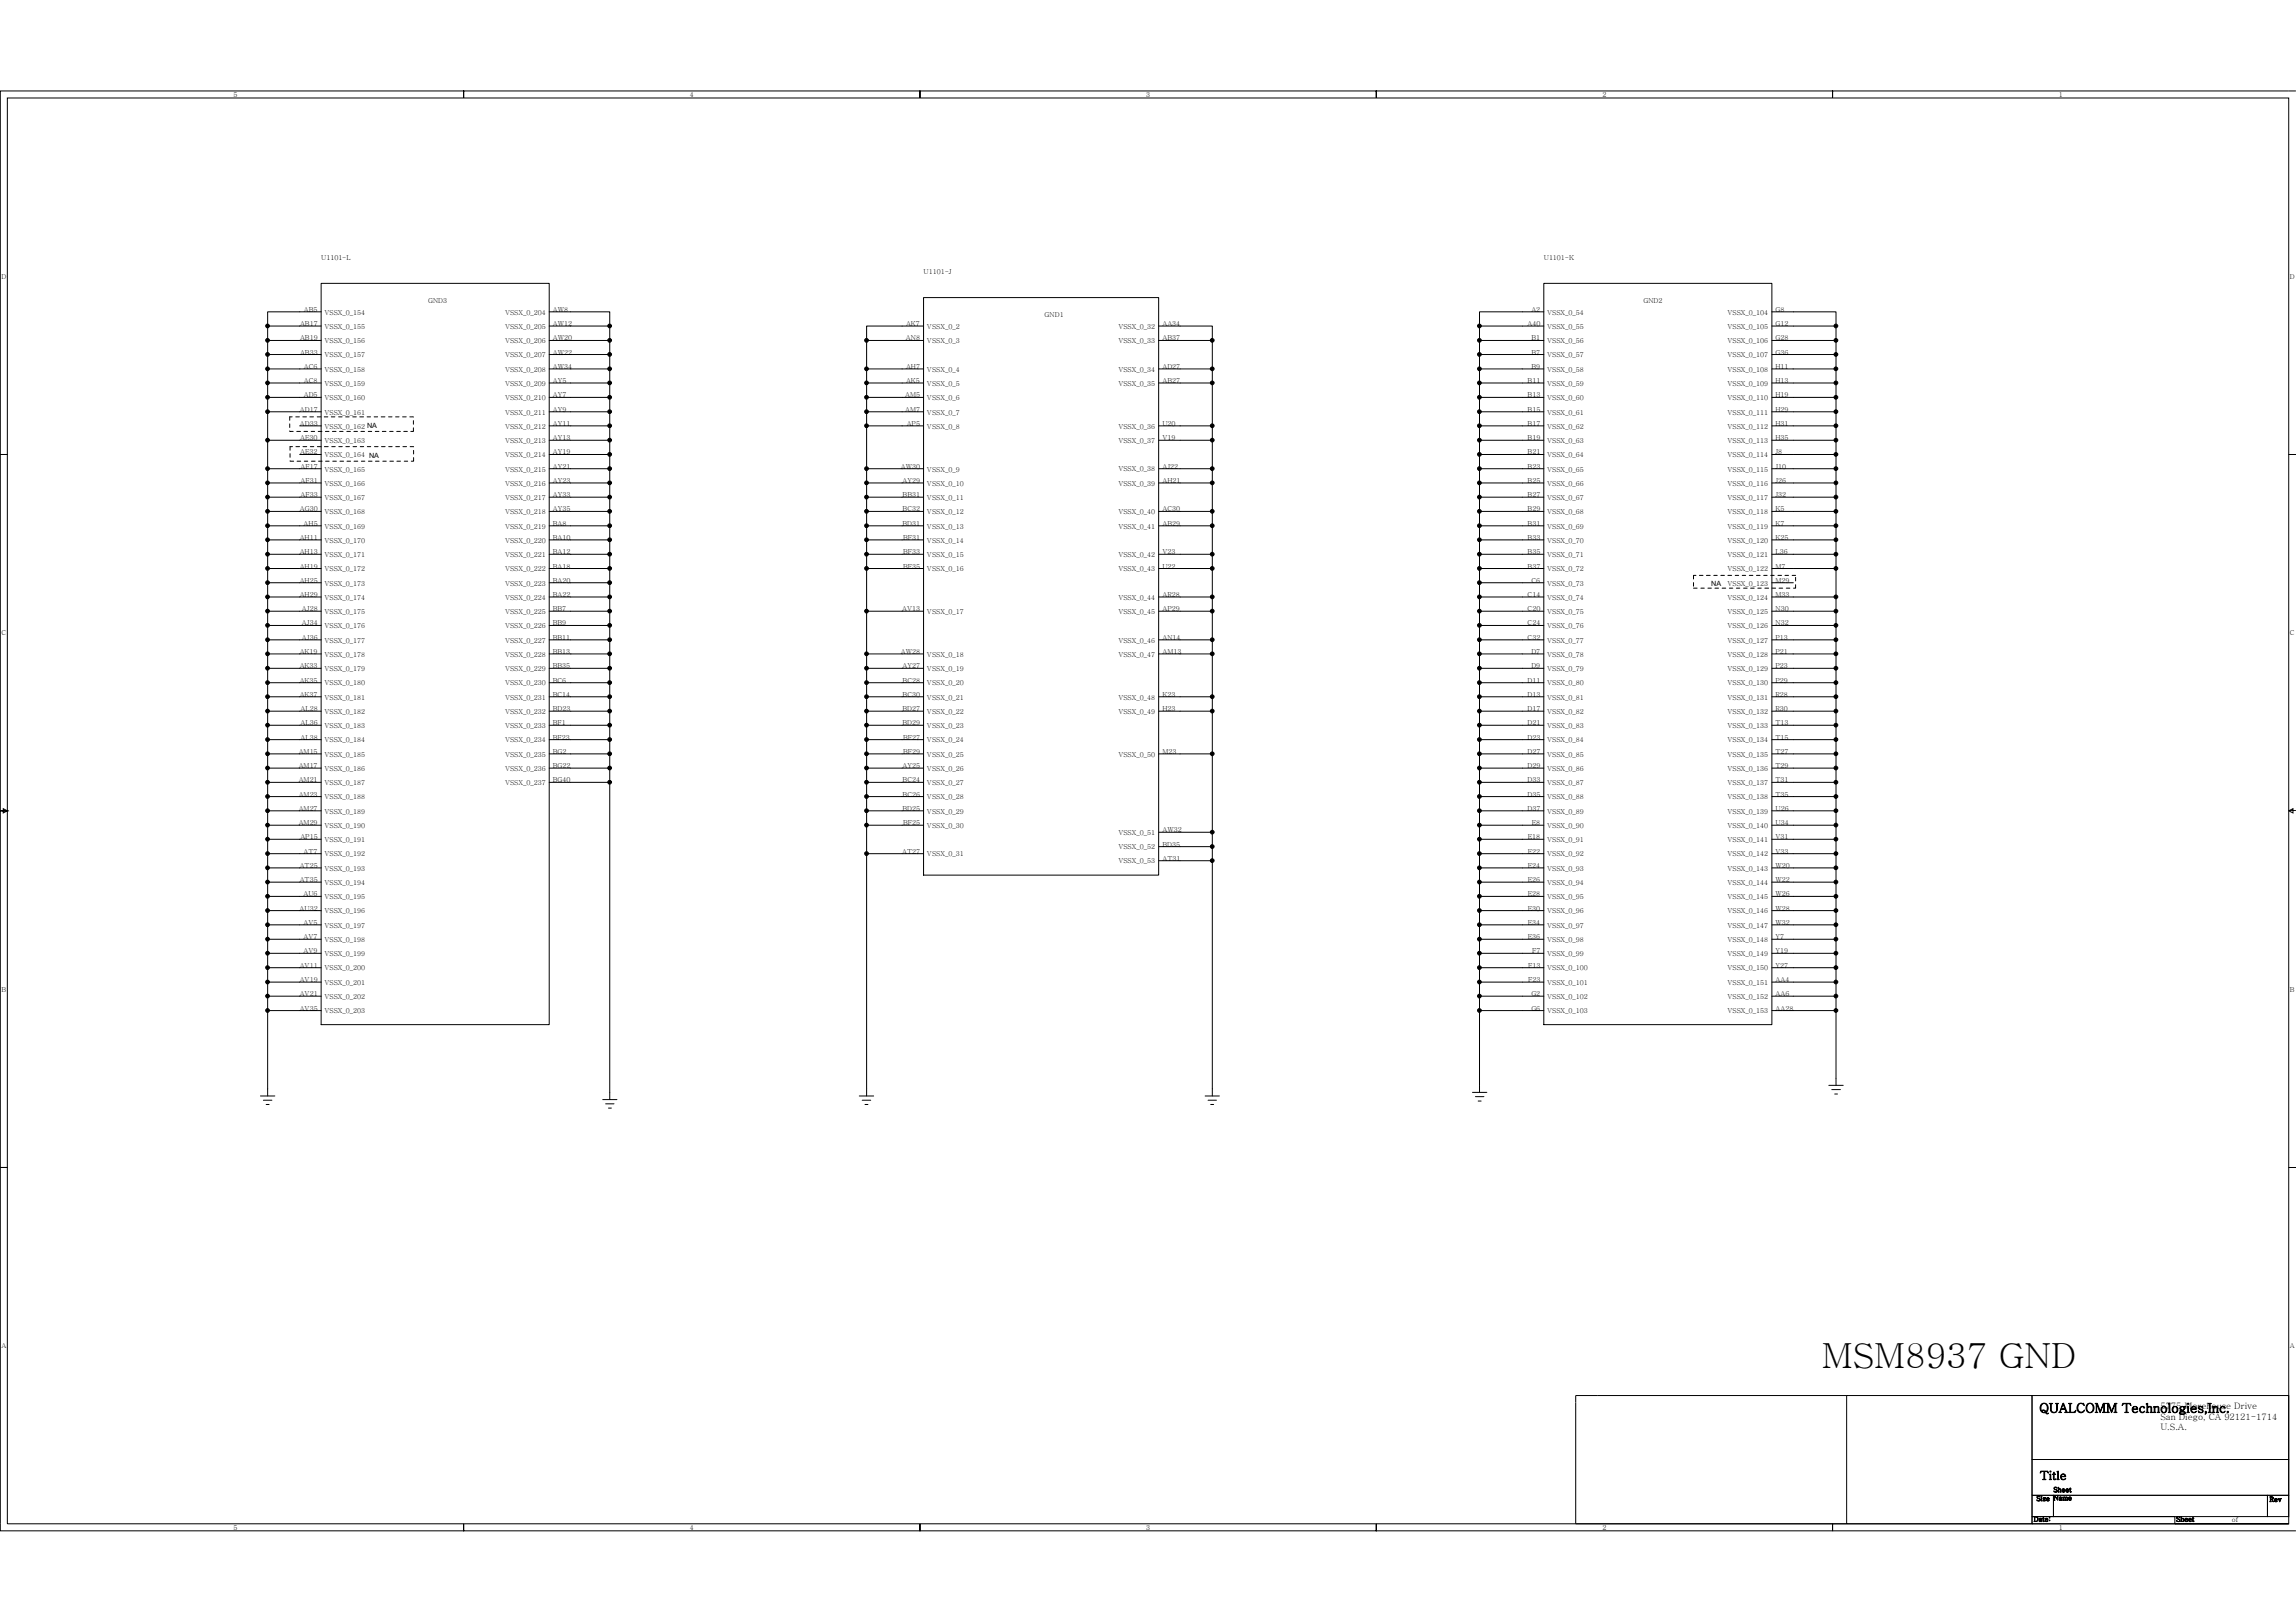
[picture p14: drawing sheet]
<svg xmlns="http://www.w3.org/2000/svg" width="297mm" height="210mm" viewBox="0 0 297 210" stroke-linecap="round" stroke-linejoin="round" font-family="sans-serif">
<defs><g id="words">
<text font-size="4.5" x="235.7" y="177">MSM8937 GND</text>
<text font-size="1.7" x="263.8" y="182.8">QUALCOMM Technologies,Inc.</text>
<text font-size="1.5" x="263.9" y="191.4">Title</text>
<g font-size="1.1">
<text x="279.5" y="185">U.S.A.</text>
<text x="279.5" y="183.7">San Diego, CA 92121-1714</text>
<text x="279.5" y="182.3">5775 Morehouse Drive</text>
</g>
<g font-size=".9">
<text x="30.2" y="12.6">5</text>
<text x="89.3" y="12.6">4</text>
<text x="148.3" y="12.6">3</text>
<text x="207.3" y="12.6">2</text>
<text x="266.3" y="12.6">1</text>
<text x="41.5" y="33.6">U1101-L</text>
<text x="119.5" y="35.5">U1101-J</text>
<text x="199.7" y="33.6">U1101-K</text>
<text x=".2" y="36.1">D</text>
<text x="39.3" y="40.3">AB5</text>
<text x="42" y="40.7">VSSX_0_154</text>
<text x="55.4" y="39.1">GND3</text>
<text x="65.3" y="40.7">VSSX_0_204</text>
<text x="71.5" y="40.3">AW8</text>
<text x="135.1" y="41">GND1</text>
<text x="198.1" y="40.3">A2</text>
<text x="200.2" y="40.7">VSSX_0_54</text>
<text x="212.6" y="39.1">GND2</text>
<text x="223.5" y="40.7">VSSX_0_104</text>
<text x="229.7" y="40.3">G8</text>
<text x="296.2" y="36.1">D</text>
<text x="38.8" y="42.2">AB17</text>
<text x="38.8" y="44">AB19</text>
<text x="38.8" y="45.9">AB33</text>
<text x="39.3" y="47.7">AC6</text>
<text x="42" y="42.5">VSSX_0_155</text>
<text x="42" y="44.4">VSSX_0_156</text>
<text x="42" y="46.2">VSSX_0_157</text>
<text x="65.3" y="44.4">VSSX_0_206</text>
<text x="65.3" y="46.2">VSSX_0_207</text>
<text x="65.3" y="42.5">VSSX_0_205</text>
<text x="71.5" y="45.9">AW22</text>
<text x="71.5" y="47.7">AW34</text>
<text x="71.5" y="42.2">AW12</text>
<text x="71.5" y="44">AW20</text>
<text x="117.2" y="44">AN8</text>
<text x="117.2" y="42.2">AK7</text>
<text x="117.2" y="47.7">AH7</text>
<text x="119.9" y="42.5">VSSX_0_2</text>
<text x="119.9" y="44.4">VSSX_0_3</text>
<text x="144.7" y="42.5">VSSX_0_32</text>
<text x="144.7" y="44.4">VSSX_0_33</text>
<text x="150.4" y="42.2">AA34</text>
<text x="150.4" y="44">AB37</text>
<text x="150.4" y="47.7">AD27</text>
<text x="197.6" y="42.2">A40</text>
<text x="198.1" y="44">B1</text>
<text x="198.1" y="45.9">B7</text>
<text x="198.1" y="47.7">B9</text>
<text x="200.2" y="42.5">VSSX_0_55</text>
<text x="200.2" y="44.4">VSSX_0_56</text>
<text x="200.2" y="46.2">VSSX_0_57</text>
<text x="223.5" y="42.5">VSSX_0_105</text>
<text x="223.5" y="44.4">VSSX_0_106</text>
<text x="223.5" y="46.2">VSSX_0_107</text>
<text x="229.7" y="42.2">G12</text>
<text x="229.7" y="44">G28</text>
<text x="229.7" y="45.9">G36</text>
<text x="229.7" y="47.7">H11</text>
<text x="38.8" y="53.3">AD17</text>
<text x="39.3" y="51.4">AD5</text>
<text x="39.3" y="49.6">AC8</text>
<text x="42" y="48.1">VSSX_0_158</text>
<text x="42" y="49.9">VSSX_0_159</text>
<text x="42" y="51.8">VSSX_0_160</text>
<text x="42" y="53.6">VSSX_0_161</text>
<text x="65.3" y="48.1">VSSX_0_208</text>
<text x="65.3" y="49.9">VSSX_0_209</text>
<text x="65.3" y="51.8">VSSX_0_210</text>
<text x="65.3" y="53.6">VSSX_0_211</text>
<text x="71.5" y="49.6">AY5</text>
<text x="71.5" y="51.4">AY7</text>
<text x="71.5" y="53.3">AY9</text>
<text x="117.1" y="51.4">AM5</text>
<text x="117.1" y="53.3">AM7</text>
<text x="117.2" y="49.6">AK5</text>
<text x="119.9" y="48.1">VSSX_0_4</text>
<text x="119.9" y="49.9">VSSX_0_5</text>
<text x="119.9" y="51.8">VSSX_0_6</text>
<text x="119.9" y="53.6">VSSX_0_7</text>
<text x="144.7" y="48.1">VSSX_0_34</text>
<text x="144.7" y="49.9">VSSX_0_35</text>
<text x="150.4" y="49.6">AB27</text>
<text x="197.6" y="49.6">B11</text>
<text x="197.6" y="51.4">B13</text>
<text x="197.6" y="53.3">B15</text>
<text x="200.2" y="48.1">VSSX_0_58</text>
<text x="200.2" y="49.9">VSSX_0_59</text>
<text x="200.2" y="51.8">VSSX_0_60</text>
<text x="200.2" y="53.6">VSSX_0_61</text>
<text x="223.5" y="48.1">VSSX_0_108</text>
<text x="223.5" y="49.9">VSSX_0_109</text>
<text x="223.5" y="51.8">VSSX_0_110</text>
<text x="223.5" y="53.6">VSSX_0_111</text>
<text x="229.7" y="49.6">H13</text>
<text x="229.7" y="51.4">H19</text>
<text x="229.7" y="53.3">H29</text>
<text x="38.8" y="55.1">AD33</text>
<text x="38.8" y="57">AE30</text>
<text x="38.8" y="58.8">AE32</text>
<text x="42" y="55.5">VSSX_0_162 NA</text>
<text x="42" y="57.3">VSSX_0_163</text>
<text x="42" y="59.2">VSSX_0_164 NA</text>
<text x="65.3" y="55.5">VSSX_0_212</text>
<text x="65.3" y="57.3">VSSX_0_213</text>
<text x="65.3" y="59.2">VSSX_0_214</text>
<text x="71.5" y="55.1">AY11</text>
<text x="71.5" y="57">AY13</text>
<text x="71.5" y="58.8">AY19</text>
<text x="117.3" y="55.1">AP5</text>
<text x="119.9" y="55.5">VSSX_0_8</text>
<text x="144.7" y="55.5">VSSX_0_36</text>
<text x="144.7" y="57.3">VSSX_0_37</text>
<text x="150.4" y="55.1">U20</text>
<text x="150.4" y="57">V19</text>
<text x="197.6" y="55.1">B17</text>
<text x="197.6" y="57">B19</text>
<text x="197.6" y="58.8">B21</text>
<text x="200.2" y="55.5">VSSX_0_62</text>
<text x="200.2" y="57.3">VSSX_0_63</text>
<text x="200.2" y="59.2">VSSX_0_64</text>
<text x="223.5" y="55.5">VSSX_0_112</text>
<text x="223.5" y="57.3">VSSX_0_113</text>
<text x="223.5" y="59.2">VSSX_0_114</text>
<text x="229.7" y="55.1">H31</text>
<text x="229.7" y="57">H35</text>
<text x="229.7" y="58.8">J8</text>
<text x="38.9" y="60.6">AF17</text>
<text x="38.9" y="62.5">AF31</text>
<text x="38.9" y="64.3">AF33</text>
<text x="42" y="61">VSSX_0_165</text>
<text x="42" y="62.8">VSSX_0_166</text>
<text x="42" y="64.7">VSSX_0_167</text>
<text x="65.3" y="61">VSSX_0_215</text>
<text x="65.3" y="62.8">VSSX_0_216</text>
<text x="65.3" y="64.7">VSSX_0_217</text>
<text x="71.5" y="60.6">AY21</text>
<text x="71.5" y="62.5">AY23</text>
<text x="71.5" y="64.3">AY33</text>
<text x="116.5" y="60.6">AW30</text>
<text x="116.8" y="62.5">AY29</text>
<text x="116.8" y="64.3">BB31</text>
<text x="119.9" y="61">VSSX_0_9</text>
<text x="119.9" y="62.8">VSSX_0_10</text>
<text x="119.9" y="64.7">VSSX_0_11</text>
<text x="144.7" y="61">VSSX_0_38</text>
<text x="144.7" y="62.8">VSSX_0_39</text>
<text x="150.4" y="60.6">AJ22</text>
<text x="150.4" y="62.5">AH21</text>
<text x="197.6" y="60.6">B23</text>
<text x="197.6" y="62.5">B25</text>
<text x="197.6" y="64.3">B27</text>
<text x="200.2" y="61">VSSX_0_65</text>
<text x="200.2" y="62.8">VSSX_0_66</text>
<text x="200.2" y="64.7">VSSX_0_67</text>
<text x="223.5" y="61">VSSX_0_115</text>
<text x="223.5" y="62.8">VSSX_0_116</text>
<text x="223.5" y="64.7">VSSX_0_117</text>
<text x="229.7" y="60.6">J10</text>
<text x="229.7" y="62.5">J26</text>
<text x="229.7" y="64.3">J32</text>
<text x="38.8" y="71.7">AH13</text>
<text x="38.8" y="69.8">AH11</text>
<text x="38.8" y="66.2">AG30</text>
<text x="39.3" y="68">AH5</text>
<text x="42" y="66.5">VSSX_0_168</text>
<text x="42" y="68.4">VSSX_0_169</text>
<text x="42" y="70.2">VSSX_0_170</text>
<text x="65.3" y="66.5">VSSX_0_218</text>
<text x="65.3" y="68.4">VSSX_0_219</text>
<text x="65.3" y="70.2">VSSX_0_220</text>
<text x="71.5" y="66.2">AY35</text>
<text x="71.5" y="68">BA8</text>
<text x="71.5" y="69.8">BA10</text>
<text x="71.5" y="71.7">BA12</text>
<text x="116.8" y="68">BD31</text>
<text x="116.8" y="66.2">BC32</text>
<text x="116.8" y="69.8">BF31</text>
<text x="116.8" y="71.7">BF33</text>
<text x="119.9" y="66.5">VSSX_0_12</text>
<text x="119.9" y="68.4">VSSX_0_13</text>
<text x="119.9" y="70.2">VSSX_0_14</text>
<text x="144.7" y="66.5">VSSX_0_40</text>
<text x="144.7" y="68.4">VSSX_0_41</text>
<text x="150.4" y="66.2">AC30</text>
<text x="150.4" y="68">AB29</text>
<text x="150.4" y="71.7">V23</text>
<text x="197.6" y="66.2">B29</text>
<text x="197.6" y="68">B31</text>
<text x="197.6" y="69.8">B33</text>
<text x="197.6" y="71.7">B35</text>
<text x="200.2" y="66.5">VSSX_0_68</text>
<text x="200.2" y="68.4">VSSX_0_69</text>
<text x="200.2" y="70.2">VSSX_0_70</text>
<text x="223.5" y="66.5">VSSX_0_118</text>
<text x="223.5" y="68.4">VSSX_0_119</text>
<text x="223.5" y="70.2">VSSX_0_120</text>
<text x="229.7" y="66.2">K5</text>
<text x="229.7" y="68">K7</text>
<text x="229.7" y="69.8">K25</text>
<text x="229.7" y="71.7">L36</text>
<text x="38.8" y="73.6">AH19</text>
<text x="38.8" y="75.4">AH25</text>
<text x="38.8" y="77.2">AH29</text>
<text x="42" y="72.1">VSSX_0_171</text>
<text x="42" y="73.9">VSSX_0_172</text>
<text x="42" y="75.8">VSSX_0_173</text>
<text x="42" y="77.6">VSSX_0_174</text>
<text x="65.3" y="72.1">VSSX_0_221</text>
<text x="65.3" y="73.9">VSSX_0_222</text>
<text x="65.3" y="75.8">VSSX_0_223</text>
<text x="65.3" y="77.6">VSSX_0_224</text>
<text x="71.5" y="73.6">BA18</text>
<text x="71.5" y="75.4">BA20</text>
<text x="71.5" y="77.2">BA22</text>
<text x="116.8" y="73.6">BF35</text>
<text x="119.9" y="72.1">VSSX_0_15</text>
<text x="119.9" y="73.9">VSSX_0_16</text>
<text x="144.7" y="72.1">VSSX_0_42</text>
<text x="144.7" y="73.9">VSSX_0_43</text>
<text x="144.7" y="77.6">VSSX_0_44</text>
<text x="150.4" y="73.6">U22</text>
<text x="150.4" y="77.2">AR28</text>
<text x="197.6" y="73.6">B37</text>
<text x="197.6" y="77.2">C14</text>
<text x="198.1" y="75.4">C6</text>
<text x="200.2" y="72.1">VSSX_0_71</text>
<text x="200.2" y="73.9">VSSX_0_72</text>
<text x="200.2" y="75.8">VSSX_0_73</text>
<text x="200.2" y="77.6">VSSX_0_74</text>
<text x="221.4" y="75.8">NA</text>
<text x="223.5" y="72.1">VSSX_0_121</text>
<text x="223.5" y="73.9">VSSX_0_122</text>
<text x="223.5" y="75.8">VSSX_0_123</text>
<text x="223.5" y="77.6">VSSX_0_124</text>
<text x="229.7" y="73.6">M7</text>
<text x="229.7" y="75.4">M29</text>
<text x="229.7" y="77.2">M33</text>
<text x=".2" y="82.2">C</text>
<text x="39.1" y="79.1">AJ28</text>
<text x="39.1" y="80.9">AJ34</text>
<text x="39.1" y="82.8">AJ36</text>
<text x="42" y="79.4">VSSX_0_175</text>
<text x="42" y="81.3">VSSX_0_176</text>
<text x="42" y="83.1">VSSX_0_177</text>
<text x="65.3" y="79.4">VSSX_0_225</text>
<text x="65.3" y="81.3">VSSX_0_226</text>
<text x="65.3" y="83.1">VSSX_0_227</text>
<text x="71.5" y="79.1">BB7</text>
<text x="71.5" y="80.9">BB9</text>
<text x="71.5" y="82.8">BB11</text>
<text x="116.7" y="79.1">AV13</text>
<text x="119.9" y="79.4">VSSX_0_17</text>
<text x="144.7" y="79.4">VSSX_0_45</text>
<text x="144.7" y="83.1">VSSX_0_46</text>
<text x="150.4" y="79.1">AP29</text>
<text x="150.4" y="82.8">AN14</text>
<text x="197.6" y="79.1">C20</text>
<text x="197.6" y="80.9">C24</text>
<text x="197.6" y="82.8">C32</text>
<text x="200.2" y="79.4">VSSX_0_75</text>
<text x="200.2" y="81.3">VSSX_0_76</text>
<text x="200.2" y="83.1">VSSX_0_77</text>
<text x="223.5" y="79.4">VSSX_0_125</text>
<text x="223.5" y="81.3">VSSX_0_126</text>
<text x="223.5" y="83.1">VSSX_0_127</text>
<text x="229.7" y="79.1">N30</text>
<text x="229.7" y="80.9">N32</text>
<text x="229.7" y="82.8">P13</text>
<text x="296.2" y="82.2">C</text>
<text x="38.8" y="84.6">AK19</text>
<text x="38.8" y="86.5">AK33</text>
<text x="38.8" y="88.3">AK35</text>
<text x="42" y="85">VSSX_0_178</text>
<text x="42" y="86.8">VSSX_0_179</text>
<text x="42" y="88.7">VSSX_0_180</text>
<text x="65.3" y="85">VSSX_0_228</text>
<text x="65.3" y="86.8">VSSX_0_229</text>
<text x="65.3" y="88.7">VSSX_0_230</text>
<text x="71.5" y="84.6">BB13</text>
<text x="71.5" y="86.5">BB35</text>
<text x="71.5" y="88.3">BC6</text>
<text x="116.5" y="84.6">AW28</text>
<text x="116.8" y="88.3">BC28</text>
<text x="116.8" y="86.5">AY27</text>
<text x="119.9" y="88.7">VSSX_0_20</text>
<text x="119.9" y="85">VSSX_0_18</text>
<text x="119.9" y="86.8">VSSX_0_19</text>
<text x="144.7" y="85">VSSX_0_47</text>
<text x="150.4" y="84.6">AM13</text>
<text x="197.6" y="88.3">D11</text>
<text x="198.1" y="84.6">D7</text>
<text x="198.1" y="86.5">D9</text>
<text x="200.2" y="85">VSSX_0_78</text>
<text x="200.2" y="86.8">VSSX_0_79</text>
<text x="200.2" y="88.7">VSSX_0_80</text>
<text x="223.5" y="85">VSSX_0_128</text>
<text x="223.5" y="86.8">VSSX_0_129</text>
<text x="223.5" y="88.7">VSSX_0_130</text>
<text x="229.7" y="84.6">P21</text>
<text x="229.7" y="86.5">P23</text>
<text x="229.7" y="88.3">P29</text>
<text x="38.8" y="90.1">AK37</text>
<text x="38.9" y="92">AL28</text>
<text x="38.9" y="93.8">AL36</text>
<text x="38.9" y="95.7">AL38</text>
<text x="42" y="90.5">VSSX_0_181</text>
<text x="42" y="92.4">VSSX_0_182</text>
<text x="42" y="94.2">VSSX_0_183</text>
<text x="65.3" y="90.5">VSSX_0_231</text>
<text x="65.3" y="92.4">VSSX_0_232</text>
<text x="65.3" y="94.2">VSSX_0_233</text>
<text x="71.5" y="90.1">BC14</text>
<text x="71.5" y="92">BD23</text>
<text x="71.5" y="93.8">BF1</text>
<text x="71.5" y="95.7">BF23</text>
<text x="116.8" y="92">BD27</text>
<text x="116.8" y="93.8">BD29</text>
<text x="116.8" y="90.1">BC30</text>
<text x="116.8" y="95.7">BF27</text>
<text x="119.9" y="94.2">VSSX_0_23</text>
<text x="119.9" y="90.5">VSSX_0_21</text>
<text x="119.9" y="92.4">VSSX_0_22</text>
<text x="144.7" y="90.5">VSSX_0_48</text>
<text x="144.7" y="92.4">VSSX_0_49</text>
<text x="150.4" y="90.1">K23</text>
<text x="150.4" y="92">H23</text>
<text x="197.6" y="90.1">D13</text>
<text x="197.6" y="92">D17</text>
<text x="197.6" y="93.8">D21</text>
<text x="197.6" y="95.7">D23</text>
<text x="200.2" y="90.5">VSSX_0_81</text>
<text x="200.2" y="92.4">VSSX_0_82</text>
<text x="200.2" y="94.2">VSSX_0_83</text>
<text x="223.5" y="90.5">VSSX_0_131</text>
<text x="223.5" y="92.4">VSSX_0_132</text>
<text x="223.5" y="94.2">VSSX_0_133</text>
<text x="229.7" y="90.1">R28</text>
<text x="229.7" y="92">R30</text>
<text x="229.7" y="93.8">T13</text>
<text x="229.7" y="95.7">T15</text>
<text x="38.6" y="97.5">AM15</text>
<text x="38.6" y="99.4">AM17</text>
<text x="38.6" y="101.2">AM21</text>
<text x="42" y="96.1">VSSX_0_184</text>
<text x="42" y="97.9">VSSX_0_185</text>
<text x="42" y="99.7">VSSX_0_186</text>
<text x="42" y="101.6">VSSX_0_187</text>
<text x="65.3" y="96.1">VSSX_0_234</text>
<text x="65.3" y="97.9">VSSX_0_235</text>
<text x="65.3" y="99.7">VSSX_0_236</text>
<text x="65.3" y="101.6">VSSX_0_237</text>
<text x="71.5" y="97.5">BG2</text>
<text x="71.5" y="99.4">BG22</text>
<text x="71.5" y="101.2">BG40</text>
<text x="116.8" y="99.4">AY25</text>
<text x="116.8" y="101.2">BC24</text>
<text x="116.8" y="97.5">BF29</text>
<text x="119.9" y="96.1">VSSX_0_24</text>
<text x="119.9" y="97.9">VSSX_0_25</text>
<text x="119.9" y="99.7">VSSX_0_26</text>
<text x="119.9" y="101.6">VSSX_0_27</text>
<text x="144.7" y="97.9">VSSX_0_50</text>
<text x="150.4" y="97.5">M23</text>
<text x="197.6" y="97.5">D27</text>
<text x="197.6" y="99.4">D29</text>
<text x="197.6" y="101.2">D33</text>
<text x="200.2" y="96.1">VSSX_0_84</text>
<text x="200.2" y="97.9">VSSX_0_85</text>
<text x="200.2" y="99.7">VSSX_0_86</text>
<text x="200.2" y="101.6">VSSX_0_87</text>
<text x="223.5" y="96.1">VSSX_0_134</text>
<text x="223.5" y="97.9">VSSX_0_135</text>
<text x="223.5" y="99.7">VSSX_0_136</text>
<text x="223.5" y="101.6">VSSX_0_137</text>
<text x="229.7" y="97.5">T27</text>
<text x="229.7" y="99.4">T29</text>
<text x="229.7" y="101.2">T31</text>
<text x="38.6" y="103.1">AM23</text>
<text x="38.6" y="104.9">AM27</text>
<text x="38.6" y="106.8">AM29</text>
<text x="42" y="103.4">VSSX_0_188</text>
<text x="42" y="105.3">VSSX_0_189</text>
<text x="42" y="107.1">VSSX_0_190</text>
<text x="116.8" y="104.9">BD25</text>
<text x="116.8" y="103.1">BC26</text>
<text x="116.8" y="106.8">BF25</text>
<text x="119.9" y="103.4">VSSX_0_28</text>
<text x="119.9" y="105.3">VSSX_0_29</text>
<text x="119.9" y="107.1">VSSX_0_30</text>
<text x="150.4" y="107.7">AW32</text>
<text x="197.6" y="103.1">D35</text>
<text x="197.6" y="104.9">D37</text>
<text x="198.2" y="106.8">E8</text>
<text x="200.2" y="103.4">VSSX_0_88</text>
<text x="200.2" y="105.3">VSSX_0_89</text>
<text x="200.2" y="107.1">VSSX_0_90</text>
<text x="223.5" y="103.4">VSSX_0_138</text>
<text x="223.5" y="105.3">VSSX_0_139</text>
<text x="223.5" y="107.1">VSSX_0_140</text>
<text x="229.7" y="103.1">T35</text>
<text x="229.7" y="104.9">U26</text>
<text x="229.7" y="106.8">U34</text>
<text x="38.8" y="112.3">AT25</text>
<text x="38.9" y="108.6">AP15</text>
<text x="39.3" y="110.4">AT7</text>
<text x="42" y="108.9">VSSX_0_191</text>
<text x="42" y="110.8">VSSX_0_192</text>
<text x="42" y="112.6">VSSX_0_193</text>
<text x="116.7" y="110.4">AT27</text>
<text x="119.9" y="110.8">VSSX_0_31</text>
<text x="144.7" y="111.7">VSSX_0_53</text>
<text x="144.7" y="109.9">VSSX_0_52</text>
<text x="144.7" y="108">VSSX_0_51</text>
<text x="150.4" y="111.4">AT31</text>
<text x="150.4" y="109.5">BD35</text>
<text x="197.7" y="108.6">E18</text>
<text x="197.7" y="110.4">E22</text>
<text x="197.7" y="112.3">E24</text>
<text x="200.2" y="108.9">VSSX_0_91</text>
<text x="200.2" y="110.8">VSSX_0_92</text>
<text x="200.2" y="112.6">VSSX_0_93</text>
<text x="223.5" y="108.9">VSSX_0_141</text>
<text x="223.5" y="110.8">VSSX_0_142</text>
<text x="223.5" y="112.6">VSSX_0_143</text>
<text x="229.7" y="108.6">V31</text>
<text x="229.7" y="110.4">V33</text>
<text x="229.7" y="112.3">W20</text>
<text x="38.8" y="117.8">AU32</text>
<text x="38.8" y="114.1">AT35</text>
<text x="39.3" y="116">AU6</text>
<text x="39.3" y="119.7">AV5</text>
<text x="42" y="114.5">VSSX_0_194</text>
<text x="42" y="116.3">VSSX_0_195</text>
<text x="42" y="118.2">VSSX_0_196</text>
<text x="197.7" y="114.1">E26</text>
<text x="197.7" y="116">E28</text>
<text x="197.7" y="117.8">E30</text>
<text x="197.7" y="119.7">E34</text>
<text x="200.2" y="114.5">VSSX_0_94</text>
<text x="200.2" y="116.3">VSSX_0_95</text>
<text x="200.2" y="118.2">VSSX_0_96</text>
<text x="223.5" y="114.5">VSSX_0_144</text>
<text x="223.5" y="116.3">VSSX_0_145</text>
<text x="223.5" y="118.2">VSSX_0_146</text>
<text x="229.7" y="114.1">W22</text>
<text x="229.7" y="116">W26</text>
<text x="229.7" y="117.8">W28</text>
<text x="229.7" y="119.7">W32</text>
<text x="38.8" y="125.2">AV11</text>
<text x="39.3" y="121.5">AV7</text>
<text x="39.3" y="123.3">AV9</text>
<text x="42" y="120">VSSX_0_197</text>
<text x="42" y="121.9">VSSX_0_198</text>
<text x="42" y="123.7">VSSX_0_199</text>
<text x="42" y="125.6">VSSX_0_200</text>
<text x="197.7" y="121.5">E36</text>
<text x="197.7" y="125.2">F13</text>
<text x="198.2" y="123.3">F7</text>
<text x="200.2" y="120">VSSX_0_97</text>
<text x="200.2" y="121.9">VSSX_0_98</text>
<text x="200.2" y="123.7">VSSX_0_99</text>
<text x="200.2" y="125.6">VSSX_0_100</text>
<text x="223.5" y="120">VSSX_0_147</text>
<text x="223.5" y="121.9">VSSX_0_148</text>
<text x="223.5" y="123.7">VSSX_0_149</text>
<text x="223.5" y="125.6">VSSX_0_150</text>
<text x="229.7" y="121.5">Y7</text>
<text x="229.7" y="123.3">Y19</text>
<text x="229.7" y="125.2">Y27</text>
<text x=".2" y="128.3">B</text>
<text x="38.8" y="127.1">AV19</text>
<text x="38.8" y="128.9">AV21</text>
<text x="38.8" y="130.7">AV35</text>
<text x="42" y="127.4">VSSX_0_201</text>
<text x="42" y="129.2">VSSX_0_202</text>
<text x="42" y="131.1">VSSX_0_203</text>
<text x="197.7" y="127.1">F23</text>
<text x="198.1" y="128.9">G2</text>
<text x="198.1" y="130.7">G6</text>
<text x="200.2" y="127.4">VSSX_0_101</text>
<text x="200.2" y="129.2">VSSX_0_102</text>
<text x="200.2" y="131.1">VSSX_0_103</text>
<text x="223.5" y="127.4">VSSX_0_151</text>
<text x="223.5" y="129.2">VSSX_0_152</text>
<text x="223.5" y="131.1">VSSX_0_153</text>
<text x="229.7" y="127.1">AA4</text>
<text x="229.7" y="128.9">AA6</text>
<text x="229.7" y="130.7">AA28</text>
<text x="296.2" y="128.3">B</text>
<text x=".2" y="174.4">A</text>
<text x="296.2" y="174.4">A</text>
<text x="30.2" y="198">5</text>
<text x="89.3" y="198">4</text>
<text x="148.3" y="198">3</text>
<text x="207.3" y="198">2</text>
<text x="263.1" y="196.8">Date:</text>
<text x="263.5" y="194.2">Size Name</text>
<text x="265.7" y="193">Sheet</text>
<text x="266.3" y="198">1</text>
<text x="281.5" y="196.8">Sheet</text>
<text x="288.7" y="196.8">of</text>
<text x="293.6" y="194.3">Rev</text>
</g>
</g></defs>
<g fill="none" stroke="#000" stroke-width=".13">
<path d="M.9 12.7h295.2v184.4h-295.2zM297 11.8h-59.9v.9v-.9h-59v.9v-.9h-59.1v.9v-.9h-59v.9v-.9h-60v47h.9h-.9v46.1h.9l-.5 .3v-.6l.5 .3h-.9v46.1h.9h-.9v46.1v1h60v-1v1h59v-1v1h59.1v-1v1h59v-1v1h59.9M41.5 36.7h29.6v95.9h-29.6zM119.5 38.5h30.4v74.7h-30.4zM199.7 36.7h29.5v95.9h-29.5zM34.6 42.2v1.8h6.9M34.6 44v1.9h6.9M34.6 45.9v1.8h6.9M34.6 47.7v1.9h6.9M34.6 49.6v1.8h6.9M34.6 51.4v1.9h6.9M34.6 53.3v7.3"/>
<path d="M37.5 55.8h.4M37.5 54.8v.5M37.5 59.6l.5 .1M37.5 58.7v.5M37.8 53.9h-.3v.5M37.8 57.8h-.3v.5M38.3 53.9h.4M38.3 57.8h.5M38.4 55.8h.5M38.4 59.7h.5M38.8 55.1h2.7M38.8 58.8h2.7"/>
<path d="M39.2 53.9h.4M39.2 57.8h.5M39.3 55.8h.5M39.4 59.7h.4M40.1 53.9h.5M40.2 57.8h.4M40.3 55.8h.4M40.3 59.7h.5M41 53.9h.5M41.1 57.8h.4M41.2 55.8h.5M41.2 59.7h.5"/>
<path d="M41.5 40.3h-6.9v1.9h6.9M41.5 57h-6.9M41.9 53.9h.5M42 57.8h.5M42.1 55.8h.5M42.1 59.7h.5M42.9 53.9h.4M42.9 57.8h.5M43 55.8h.5M43 59.7h.5M43.8 53.9h.5M43.8 57.8h.5"/>
<path d="M43.9 55.8h.5M44 59.7h.4M44.7 53.9h.5M44.7 57.8h.5M44.9 55.8h.4M44.9 59.7h.5M45.6 53.9h.5M45.7 57.8h.4M45.8 55.8h.4M45.8 59.7h.5M46.5 53.9h.5M46.6 57.8h.5"/>
<path d="M46.7 55.8h.5M46.8 59.7h.4M47.5 53.9h.4M47.5 57.8h.5M47.6 55.8h.5M47.7 59.7h.4M48.4 53.9h.4M48.4 57.8h.5M48.6 55.8h.4M48.6 59.7h.4M49.3 53.9h.5M49.4 57.8h.4"/>
<path d="M49.5 55.8h.4M49.5 59.7h.5M50.3 53.9h.4M50.3 57.8h.4M50.4 55.8h.5M50.4 59.7h.5M51.2 53.9h.4M51.2 57.8h.5M51.3 55.8h.5M51.3 59.7h.5M52.1 53.9h.5M52.1 57.8h.5"/>
<path d="M52.2 55.8h.5M52.3 59.7h.4M53 53.9l.5 .1M53.1 57.8h.4M53.5 55.4v.4h-.4M53.5 54.4v.5M53.5 58.3v.4M53.5 59.2v.5h-.3M71.1 40.3h7.8v1.9h-7.8M78.9 44v1.9h-7.8M78.9 45.9v1.8h-7.8M78.9 47.7v1.9h-7.8"/>
<path d="M78.9 49.6v1.8h-7.8M78.9 51.4v1.9h-7.8M78.9 53.3v1.8h-7.8M78.9 55.1v1.9h-7.8M78.9 57v1.8h-7.8M78.9 58.8v1.8h-7.8M78.9 44h-7.8M78.9 42.2v1.8M112.1 44v3.7h7.4M112.1 47.7v1.9h7.4M112.1 49.6v1.8h7.4M112.1 51.4v1.9h7.4"/>
<path d="M112.1 53.3v1.8h7.4M112.1 55.1v5.5h7.4M119.5 42.2h-7.4v1.8h7.4M149.9 42.2h6.9v1.8h-6.9M156.8 44v3.7h-6.9M156.8 47.7v1.9h-6.9M156.8 49.6v5.5h-6.9M156.8 55.1v1.9h-6.9M156.8 57v3.6h-6.9M191.4 42.2v1.8h8.3M191.4 44v1.9h8.3M191.4 45.9v1.8h8.3"/>
<path d="M191.4 47.7v1.9h8.3M191.4 49.6v1.8h8.3M191.4 51.4v1.9h8.3M191.4 53.3v1.8h8.3M191.4 55.1v1.9h8.3M191.4 57v1.8h8.3M191.4 58.8v1.8h8.3M199.7 40.3h-8.3v1.9h8.3M229.2 40.3h8.3v1.9h-8.3M237.5 42.2v1.8h-8.3M237.5 44v1.9h-8.3M237.5 45.9v1.8h-8.3"/>
<path d="M237.5 47.7v1.9h-8.3M237.5 49.6v1.8h-8.3M237.5 51.4v1.9h-8.3M237.5 53.3v1.8h-8.3M237.5 55.1v1.9h-8.3M237.5 57v1.8h-8.3M237.5 58.8v1.8h-8.3M297 58.8h-.9h.9M34.6 60.6v1.9h6.9M34.6 62.5v1.8h6.9M34.6 64.3v1.9h6.9M34.6 66.2v1.8h6.9"/>
<path d="M34.6 68v1.9h6.9M34.6 69.9v1.8h6.9M34.6 71.7v1.9h6.9M34.6 73.6v1.8h6.9M34.6 75.4v1.8h6.9M34.6 77.2v1.9h6.9M34.6 79.1v1.8h6.9M41.5 60.6h-6.9M78.9 60.6v1.9h-7.8M78.9 62.5v1.8h-7.8M78.9 64.3v1.9h-7.8M78.9 66.2v1.8h-7.8"/>
<path d="M78.9 68v1.9h-7.8M78.9 69.9v1.8h-7.8M78.9 71.7v1.9h-7.8M78.9 73.6v1.8h-7.8M78.9 75.4v1.8h-7.8M78.9 77.2v1.9h-7.8M78.9 79.1v1.8h-7.8M112.1 60.6v1.9h7.4M112.1 62.5v1.8h7.4M112.1 64.3v1.9h7.4M112.1 66.2v1.8h7.4M112.1 68v1.9h7.4"/>
<path d="M112.1 69.9v1.8h7.4M112.1 71.7v1.9h7.4M112.1 73.6v5.5h7.4M112.1 79.1v5.5h7.4M156.8 60.6v1.9h-6.9M156.8 62.5v3.7h-6.9M156.8 66.2v1.8h-6.9M156.8 68v3.7h-6.9M156.8 71.7v1.9h-6.9M156.8 73.6v3.6h-6.9M156.8 77.2v1.9h-6.9M156.8 79.1v3.7h-6.9"/>
<path d="M191.4 60.6v1.9h8.3M191.4 62.5v1.8h8.3M191.4 64.3v1.9h8.3M191.4 66.2v1.8h8.3M191.4 68v1.9h8.3M191.4 69.9v1.8h8.3M191.4 71.7v1.9h8.3M191.4 73.6v1.8h8.3M191.4 75.4v1.8h8.3M191.4 77.2v1.9h8.3M191.4 79.1v1.8h8.3M219.1 75.4v.4"/>
<path d="M219.1 76.1h.5M219.4 74.4h-.3v.5M219.9 74.4h.4M220 76.1h.5M220.8 74.4h.5M221 76.1h.4M221.7 74.4h.5M221.9 76.1h.4M222.6 74.4h.5M222.8 76.1h.5M223.5 74.4h.5M223.7 76.1h.5"/>
<path d="M224.5 74.4h.4M224.6 76.1h.5M225.4 74.4h.4M225.6 76.1h.4M226.3 74.4h.5M226.5 76.1h.4M227.2 74.4h.5M227.4 76.1h.5M228.2 74.4h.4M228.3 76.1h.5M229.1 74.4h.4M229.2 75.4h2.8"/>
<path d="M229.3 76.1h.4M230 74.4h.5M230.2 76.1h.4M230.9 74.4h.5M231.1 76.1h.5M231.9 74.4h.4M232.3 75.6v.5h-.3M232.3 74.7v.5M237.5 69.8v1.9h-8.3M237.5 71.7v1.9h-8.3M237.5 77.2v1.9h-8.3M237.5 79.1v1.8h-8.3"/>
<path d="M237.5 69.8l-8.3 .1M237.5 77.2h-8.3M237.5 73.6v3.6M237.5 60.6v1.9h-8.3M237.5 62.5v1.8h-8.3M237.5 64.3v1.9h-8.3M237.5 66.2v1.8h-8.3M237.5 68v1.9M34.6 80.9v1.9h6.9M34.6 82.8v1.8h6.9M34.6 84.6v1.9h6.9M34.6 86.5v1.8h6.9"/>
<path d="M34.6 88.3v1.8h6.9M34.6 90.1v1.9h6.9M34.6 92v1.8h6.9M34.6 93.8v1.9h6.9M34.6 95.7v1.8h6.9M34.6 97.5v1.9h6.9M34.6 99.4v1.8h6.9M78.9 80.9v1.9h-7.8M78.9 82.8v1.8h-7.8M78.9 84.6v1.9h-7.8M78.9 86.5v1.8h-7.8M78.9 88.3v1.8h-7.8"/>
<path d="M78.9 90.1v1.9h-7.8M78.9 92v1.8h-7.8M78.9 93.8v1.9h-7.8M78.9 95.7v1.8h-7.8M78.9 97.5v1.9h-7.8M78.9 99.4v1.8h-7.8M112.1 84.6v1.9h7.4M112.1 86.5v1.8h7.4M112.1 88.3v1.8h7.4M112.1 90.1v1.9h7.4M112.1 92v1.8h7.4M112.1 93.8v1.9h7.4"/>
<path d="M112.1 95.7v1.8h7.4M112.1 97.5v1.9h7.4M112.1 99.4v1.8h7.4M156.8 82.8v1.8h-6.9M156.8 84.6v5.5h-6.9M156.8 90.1v1.9h-6.9M156.8 92v5.5h-6.9M156.8 97.5v10.2h-6.9M191.4 80.9v1.9h8.3M191.4 82.8v1.8h8.3M191.4 84.6v1.9h8.3M191.4 86.5v1.8h8.3"/>
<path d="M191.4 88.3v1.8h8.3M191.4 90.1v1.9h8.3M191.4 92v1.8h8.3M191.4 93.8v1.9h8.3M191.4 95.7v1.8h8.3M191.4 97.5v1.9h8.3M191.4 99.4v1.8h8.3M237.5 80.9v1.9h-8.3M237.5 82.8v1.8h-8.3M237.5 84.6v1.9h-8.3M237.5 86.5v1.8h-8.3M237.5 88.3v1.8h-8.3"/>
<path d="M237.5 90.1v1.9h-8.3M237.5 92v1.8h-8.3M237.5 93.8v1.9h-8.3M237.5 95.7v1.8h-8.3M237.5 97.5v1.9h-8.3M237.5 99.4v1.8h-8.3M34.6 101.2v1.9h6.9M34.6 103.1v1.8h6.9M34.6 104.9v1.9h6.9M34.6 106.8v1.8h6.9M34.6 108.6v1.8h6.9M34.6 110.4v1.9h6.9"/>
<path d="M34.6 112.3v1.8h6.9M34.6 114.1v1.9h6.9M34.6 116v1.8h6.9M34.6 117.8v1.9h6.9M34.6 119.7v1.8h6.9M78.9 101.2v41.1M112.1 101.2v1.9h7.4M112.1 103.1v1.8h7.4M112.1 104.9v1.9h7.4M112.1 106.8v3.6h7.4M112.1 110.4v31.4M156.8 107.7v1.8h-6.9"/>
<path d="M156.8 109.5v1.9h-6.9M156.8 111.4v30.4M191.4 101.2v1.9h8.3M191.4 103.1v1.8h8.3M191.4 104.9v1.9h8.3M191.4 106.8v1.8h8.3M191.4 108.6v1.8h8.3M191.4 110.4v1.9h8.3M191.4 112.3v1.8h8.3M191.4 114.1v1.9h8.3M191.4 116v1.8h8.3M191.4 117.8v1.9h8.3"/>
<path d="M191.4 119.7v1.8h8.3M237.5 101.2v1.9h-8.3M237.5 103.1v1.8h-8.3M237.5 104.9v1.9h-8.3M237.5 106.8v1.8h-8.3M237.5 108.6v1.8h-8.3M237.5 110.4v1.9h-8.3M237.5 112.3v1.8h-8.3M237.5 114.1v1.9h-8.3M237.5 116v1.8h-8.3M237.5 117.8v1.9h-8.3M237.5 119.7v1.8h-8.3"/>
<path d="M296.1 104.9l.5-.3v.6zM296.1 104.9h.9M34.6 121.5v1.8h6.9M34.6 123.3v1.9h6.9M34.6 125.2v1.9h6.9M34.6 127.1v1.8h6.9M34.6 128.9v1.8h6.9M34.6 130.7v11.1M191.4 121.5v1.8h8.3M191.4 123.3v1.9h8.3M191.4 125.2v1.9h8.3M191.4 127.1v1.8h8.3"/>
<path d="M191.4 128.9v1.8h8.3M191.4 130.7v10.6M237.5 121.5v1.8h-8.3M237.5 123.3v1.9h-8.3M237.5 125.2v1.9h-8.3M237.5 127.1v1.8h-8.3M237.5 128.9v1.8h-8.3M237.5 130.7v9.7M33.7 141.8h1.9M34.1 142.3h1.1M34.4 142.9h.4M78 142.3h1.8"/>
<path d="M78.4 142.8h1M78.7 143.4h.4M111.2 141.8h1.8M111.5 142.3h1.1M111.9 142.9h.4M155.9 141.8h1.9M156.3 142.3h1.1M156.6 142.9h.4M190.5 141.3h1.9M190.9 141.9h1.1M191.2 142.5h.4M236.6 140.4h1.9"/>
<path d="M237 141h1.1M237.4 141.5h.3M297 151h-.9h.9M238.9 180.6h24v16.5h-24zM238.9 180.6h-35v16.5h35M262.9 180.6h33.2v8.2h-33.2zM262.9 188.8h33.2v4.7h-33.2zM262.9 193.5h2.8v2.7h-2.8zM262.9 196.2h18.5v.9h-18.5zM265.7 193.5h27.6v2.7h-27.6zM281.4 197.1h14.7zM293.3 193.5h2.8v2.7h-2.8z"/>
</g>
<g fill="#000" stroke="#000" stroke-width=".13">
<circle cx="34.6" cy="53.3" r=".24"/>
<circle cx="34.6" cy="51.4" r=".24"/>
<circle cx="34.6" cy="56.9" r=".24"/>
<circle cx="34.6" cy="49.5" r=".24"/>
<circle cx="34.6" cy="44" r=".24"/>
<circle cx="34.6" cy="42.2" r=".24"/>
<circle cx="34.6" cy="47.7" r=".24"/>
<circle cx="34.6" cy="45.9" r=".24"/>
<circle cx="78.9" cy="49.5" r=".24"/>
<circle cx="78.9" cy="51.4" r=".24"/>
<circle cx="78.9" cy="58.8" r=".24"/>
<circle cx="78.9" cy="45.9" r=".24"/>
<circle cx="78.9" cy="47.7" r=".24"/>
<circle cx="78.9" cy="42.2" r=".24"/>
<circle cx="78.9" cy="44" r=".24"/>
<circle cx="78.9" cy="53.3" r=".24"/>
<circle cx="78.9" cy="55.1" r=".24"/>
<circle cx="78.9" cy="56.9" r=".24"/>
<circle cx="112.1" cy="49.5" r=".24"/>
<circle cx="112.1" cy="44" r=".24"/>
<circle cx="112.1" cy="51.4" r=".24"/>
<circle cx="112.1" cy="53.3" r=".24"/>
<circle cx="112.1" cy="47.7" r=".24"/>
<circle cx="112.1" cy="55.1" r=".24"/>
<circle cx="156.8" cy="49.5" r=".24"/>
<circle cx="156.8" cy="44" r=".24"/>
<circle cx="156.8" cy="47.7" r=".24"/>
<circle cx="156.8" cy="56.9" r=".24"/>
<circle cx="156.8" cy="55.1" r=".24"/>
<circle cx="191.4" cy="51.4" r=".24"/>
<circle cx="191.4" cy="49.5" r=".24"/>
<circle cx="191.4" cy="56.9" r=".24"/>
<circle cx="191.4" cy="47.7" r=".24"/>
<circle cx="191.4" cy="42.2" r=".24"/>
<circle cx="191.4" cy="55.1" r=".24"/>
<circle cx="191.4" cy="44" r=".24"/>
<circle cx="191.4" cy="45.9" r=".24"/>
<circle cx="191.4" cy="53.3" r=".24"/>
<circle cx="191.4" cy="58.8" r=".24"/>
<circle cx="237.5" cy="42.2" r=".24"/>
<circle cx="237.5" cy="55.1" r=".24"/>
<circle cx="237.5" cy="51.4" r=".24"/>
<circle cx="237.5" cy="49.5" r=".24"/>
<circle cx="237.5" cy="47.7" r=".24"/>
<circle cx="237.5" cy="56.9" r=".24"/>
<circle cx="237.5" cy="44" r=".24"/>
<circle cx="237.5" cy="53.3" r=".24"/>
<circle cx="237.5" cy="45.9" r=".24"/>
<circle cx="237.5" cy="58.8" r=".24"/>
<circle cx="34.6" cy="71.7" r=".24"/>
<circle cx="34.6" cy="64.3" r=".24"/>
<circle cx="34.6" cy="79.1" r=".24"/>
<circle cx="34.6" cy="75.4" r=".24"/>
<circle cx="34.6" cy="68" r=".24"/>
<circle cx="34.6" cy="69.8" r=".24"/>
<circle cx="34.6" cy="66.2" r=".24"/>
<circle cx="34.6" cy="73.5" r=".24"/>
<circle cx="34.6" cy="77.2" r=".24"/>
<circle cx="34.6" cy="60.6" r=".24"/>
<circle cx="34.6" cy="62.5" r=".24"/>
<circle cx="78.9" cy="64.3" r=".24"/>
<circle cx="78.9" cy="68" r=".24"/>
<circle cx="78.9" cy="69.8" r=".24"/>
<circle cx="78.9" cy="71.7" r=".24"/>
<circle cx="78.9" cy="60.6" r=".24"/>
<circle cx="78.9" cy="62.5" r=".24"/>
<circle cx="78.9" cy="73.5" r=".24"/>
<circle cx="78.9" cy="75.4" r=".24"/>
<circle cx="78.9" cy="77.2" r=".24"/>
<circle cx="78.9" cy="79.1" r=".24"/>
<circle cx="78.9" cy="66.2" r=".24"/>
<circle cx="112.1" cy="68" r=".24"/>
<circle cx="112.1" cy="62.5" r=".24"/>
<circle cx="112.1" cy="64.3" r=".24"/>
<circle cx="112.1" cy="69.8" r=".24"/>
<circle cx="112.1" cy="79.1" r=".24"/>
<circle cx="112.1" cy="66.2" r=".24"/>
<circle cx="112.1" cy="73.5" r=".24"/>
<circle cx="112.1" cy="71.7" r=".24"/>
<circle cx="112.1" cy="60.6" r=".24"/>
<circle cx="156.8" cy="62.5" r=".24"/>
<circle cx="156.8" cy="66.2" r=".24"/>
<circle cx="156.8" cy="73.5" r=".24"/>
<circle cx="156.8" cy="71.7" r=".24"/>
<circle cx="156.8" cy="68" r=".24"/>
<circle cx="156.8" cy="79.1" r=".24"/>
<circle cx="156.8" cy="60.6" r=".24"/>
<circle cx="156.8" cy="77.2" r=".24"/>
<circle cx="191.4" cy="75.4" r=".24"/>
<circle cx="191.4" cy="69.8" r=".24"/>
<circle cx="191.4" cy="71.7" r=".24"/>
<circle cx="191.4" cy="62.5" r=".24"/>
<circle cx="191.4" cy="68" r=".24"/>
<circle cx="191.4" cy="79.1" r=".24"/>
<circle cx="191.4" cy="64.3" r=".24"/>
<circle cx="191.4" cy="77.2" r=".24"/>
<circle cx="191.4" cy="73.5" r=".24"/>
<circle cx="191.4" cy="60.6" r=".24"/>
<circle cx="191.4" cy="66.2" r=".24"/>
<circle cx="237.5" cy="60.6" r=".24"/>
<circle cx="237.5" cy="62.5" r=".24"/>
<circle cx="237.5" cy="71.7" r=".24"/>
<circle cx="237.5" cy="68" r=".24"/>
<circle cx="237.5" cy="77.2" r=".24"/>
<circle cx="237.5" cy="79.1" r=".24"/>
<circle cx="237.5" cy="64.3" r=".24"/>
<circle cx="237.5" cy="73.5" r=".24"/>
<circle cx="237.5" cy="66.2" r=".24"/>
<circle cx="237.5" cy="69.8" r=".24"/>
<circle cx="34.6" cy="97.5" r=".24"/>
<circle cx="34.6" cy="82.8" r=".24"/>
<circle cx="34.6" cy="88.3" r=".24"/>
<circle cx="34.6" cy="95.7" r=".24"/>
<circle cx="34.6" cy="99.4" r=".24"/>
<circle cx="34.6" cy="93.8" r=".24"/>
<circle cx="34.6" cy="84.6" r=".24"/>
<circle cx="34.6" cy="86.5" r=".24"/>
<circle cx="34.6" cy="92" r=".24"/>
<circle cx="34.6" cy="80.9" r=".24"/>
<circle cx="34.6" cy="90.1" r=".24"/>
<circle cx="78.9" cy="86.5" r=".24"/>
<circle cx="78.9" cy="92" r=".24"/>
<circle cx="78.9" cy="82.8" r=".24"/>
<circle cx="78.9" cy="88.3" r=".24"/>
<circle cx="78.9" cy="80.9" r=".24"/>
<circle cx="78.9" cy="90.1" r=".24"/>
<circle cx="78.9" cy="93.8" r=".24"/>
<circle cx="78.9" cy="97.5" r=".24"/>
<circle cx="78.9" cy="99.4" r=".24"/>
<circle cx="78.9" cy="84.6" r=".24"/>
<circle cx="78.9" cy="95.7" r=".24"/>
<circle cx="112.1" cy="99.4" r=".24"/>
<circle cx="112.1" cy="86.5" r=".24"/>
<circle cx="112.1" cy="88.3" r=".24"/>
<circle cx="112.1" cy="92" r=".24"/>
<circle cx="112.1" cy="93.8" r=".24"/>
<circle cx="112.1" cy="95.7" r=".24"/>
<circle cx="112.1" cy="84.6" r=".24"/>
<circle cx="112.1" cy="97.5" r=".24"/>
<circle cx="112.1" cy="90.1" r=".24"/>
<circle cx="156.8" cy="84.6" r=".24"/>
<circle cx="156.8" cy="82.8" r=".24"/>
<circle cx="156.8" cy="90.1" r=".24"/>
<circle cx="156.8" cy="97.5" r=".24"/>
<circle cx="156.8" cy="92" r=".24"/>
<circle cx="191.4" cy="99.4" r=".24"/>
<circle cx="191.4" cy="90.1" r=".24"/>
<circle cx="191.4" cy="97.5" r=".24"/>
<circle cx="191.4" cy="80.9" r=".24"/>
<circle cx="191.4" cy="92" r=".24"/>
<circle cx="191.4" cy="82.8" r=".24"/>
<circle cx="191.4" cy="84.6" r=".24"/>
<circle cx="191.4" cy="93.8" r=".24"/>
<circle cx="191.4" cy="95.7" r=".24"/>
<circle cx="191.4" cy="86.5" r=".24"/>
<circle cx="191.4" cy="88.3" r=".24"/>
<circle cx="237.5" cy="93.8" r=".24"/>
<circle cx="237.5" cy="99.4" r=".24"/>
<circle cx="237.5" cy="95.7" r=".24"/>
<circle cx="237.5" cy="84.6" r=".24"/>
<circle cx="237.5" cy="90.1" r=".24"/>
<circle cx="237.5" cy="86.5" r=".24"/>
<circle cx="237.5" cy="97.5" r=".24"/>
<circle cx="237.5" cy="80.9" r=".24"/>
<circle cx="237.5" cy="92" r=".24"/>
<circle cx="237.5" cy="82.8" r=".24"/>
<circle cx="237.5" cy="88.3" r=".24"/>
<circle cx="34.6" cy="101.2" r=".24"/>
<circle cx="34.6" cy="104.9" r=".24"/>
<circle cx="34.6" cy="108.6" r=".24"/>
<circle cx="34.6" cy="112.3" r=".24"/>
<circle cx="34.6" cy="114.1" r=".24"/>
<circle cx="34.6" cy="116" r=".24"/>
<circle cx="34.6" cy="119.6" r=".24"/>
<circle cx="34.6" cy="103" r=".24"/>
<circle cx="34.6" cy="106.8" r=".24"/>
<circle cx="34.6" cy="110.4" r=".24"/>
<circle cx="34.6" cy="117.8" r=".24"/>
<circle cx="78.9" cy="101.2" r=".24"/>
<circle cx="112.1" cy="101.2" r=".24"/>
<circle cx="112.1" cy="103" r=".24"/>
<circle cx="112.1" cy="104.9" r=".24"/>
<circle cx="112.1" cy="110.4" r=".24"/>
<circle cx="112.1" cy="106.8" r=".24"/>
<circle cx="156.8" cy="109.5" r=".24"/>
<circle cx="156.8" cy="107.7" r=".24"/>
<circle cx="156.8" cy="111.3" r=".24"/>
<circle cx="191.4" cy="110.4" r=".24"/>
<circle cx="191.4" cy="103" r=".24"/>
<circle cx="191.4" cy="112.3" r=".24"/>
<circle cx="191.4" cy="117.8" r=".24"/>
<circle cx="191.4" cy="101.2" r=".24"/>
<circle cx="191.4" cy="104.9" r=".24"/>
<circle cx="191.4" cy="119.6" r=".24"/>
<circle cx="191.4" cy="108.6" r=".24"/>
<circle cx="191.4" cy="106.8" r=".24"/>
<circle cx="191.4" cy="114.1" r=".24"/>
<circle cx="191.4" cy="116" r=".24"/>
<circle cx="237.5" cy="106.8" r=".24"/>
<circle cx="237.5" cy="101.2" r=".24"/>
<circle cx="237.5" cy="114.1" r=".24"/>
<circle cx="237.5" cy="108.6" r=".24"/>
<circle cx="237.5" cy="110.4" r=".24"/>
<circle cx="237.5" cy="112.3" r=".24"/>
<circle cx="237.5" cy="103" r=".24"/>
<circle cx="237.5" cy="104.9" r=".24"/>
<circle cx="237.5" cy="116" r=".24"/>
<circle cx="237.5" cy="119.6" r=".24"/>
<circle cx="237.5" cy="117.8" r=".24"/>
<circle cx="34.6" cy="128.9" r=".24"/>
<circle cx="34.6" cy="121.5" r=".24"/>
<circle cx="34.6" cy="123.3" r=".24"/>
<circle cx="34.6" cy="130.7" r=".24"/>
<circle cx="34.6" cy="125.2" r=".24"/>
<circle cx="34.6" cy="127.1" r=".24"/>
<circle cx="191.4" cy="125.2" r=".24"/>
<circle cx="191.4" cy="128.9" r=".24"/>
<circle cx="191.4" cy="121.5" r=".24"/>
<circle cx="191.4" cy="123.3" r=".24"/>
<circle cx="191.4" cy="127.1" r=".24"/>
<circle cx="191.4" cy="130.7" r=".24"/>
<circle cx="237.5" cy="130.7" r=".24"/>
<circle cx="237.5" cy="127.1" r=".24"/>
<circle cx="237.5" cy="123.3" r=".24"/>
<circle cx="237.5" cy="121.5" r=".24"/>
<circle cx="237.5" cy="125.2" r=".24"/>
<circle cx="237.5" cy="128.9" r=".24"/>
</g>
<use href="#words"/>
</svg>
